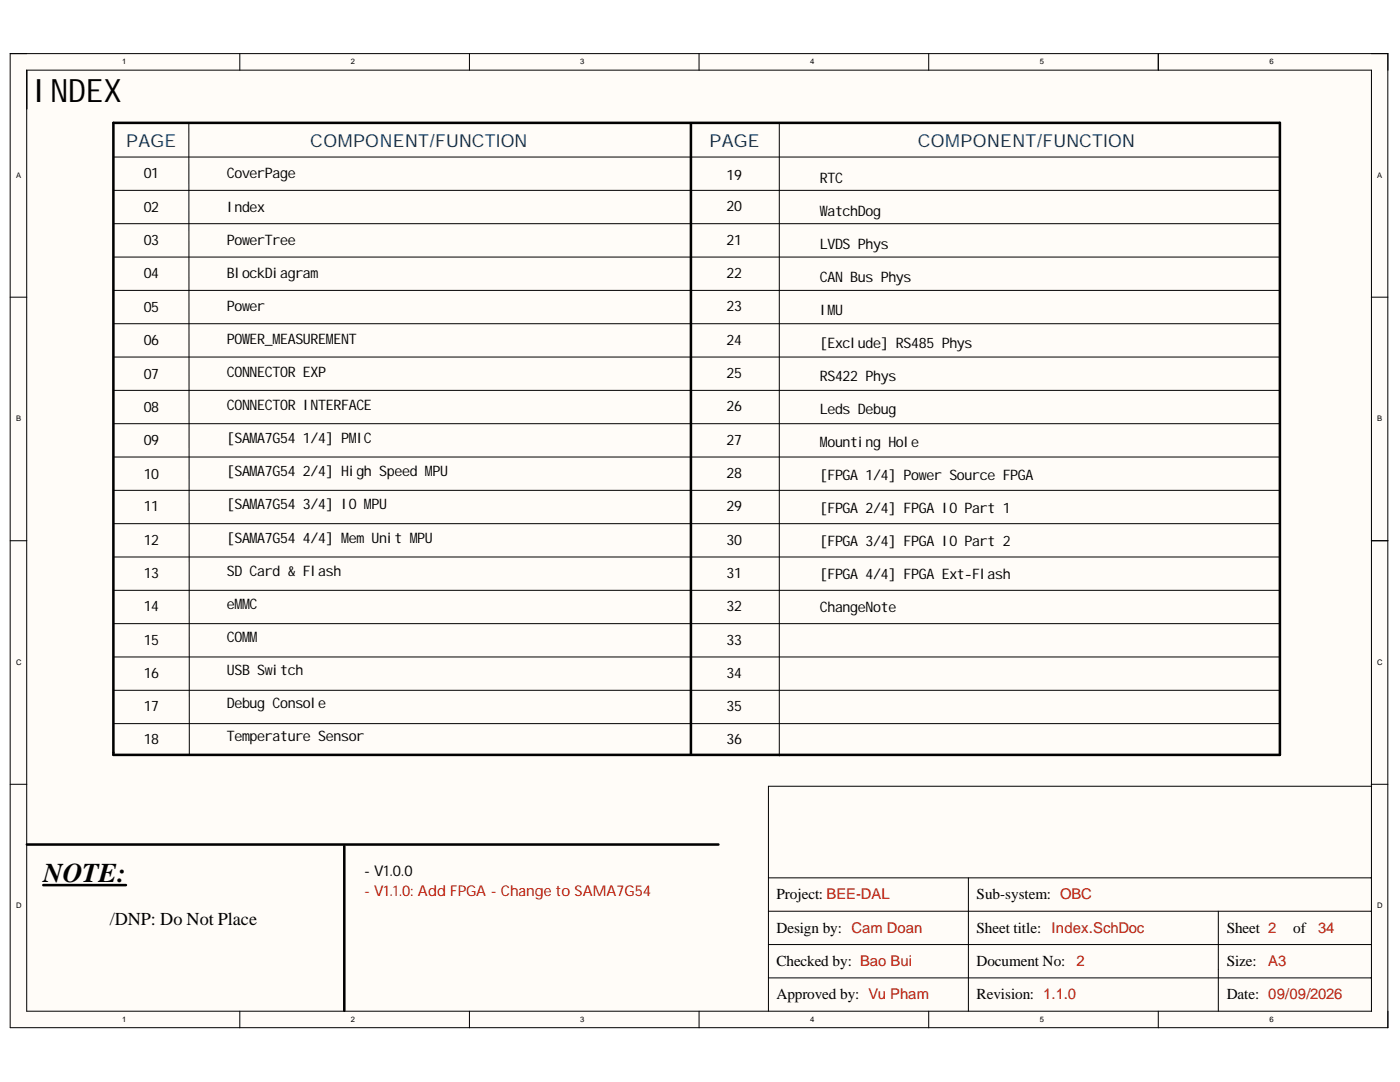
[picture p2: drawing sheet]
<svg xmlns="http://www.w3.org/2000/svg" width="279mm" height="216mm" viewBox="0 0 279 216" stroke-linecap="round" stroke-linejoin="round" font-family="sans-serif">
<defs><g id="words">
<text font-size="6.4" x="6.5" y="20.3">INDEX</text>
<text font-size="5.4" x="8.6" y="176">NOTE:</text>
<g font-size="3.6" fill="#073763">
<text x="25.2" y="29.3">PAGE</text>
<text x="61.9" y="29.3">COMPONENT/FUNCTION</text>
<text x="141.6" y="29.3">PAGE</text>
<text x="183.1" y="29.3">COMPONENT/FUNCTION</text>
</g>
<text font-size="3.6" x="21.9" y="184.6">/DNP: Do Not Place</text>
<g font-size="3">
<text x="72.7" y="174.7">- V1.0.0</text>
<text x="155" y="179.5">Project: BEE-DAL</text>
<text x="194.9" y="179.5">Sub-system: OBC</text>
<text x="155" y="186.1">Design by: Cam Doan</text>
<text x="194.9" y="186.1">Sheet title: Index.SchDoc</text>
<text x="244.8" y="186.1">Sheet 2</text>
<text x="258.1" y="186.1">of</text>
<text x="155" y="192.7">Checked by: Bao Bui</text>
<text x="194.9" y="192.7">Document No:</text>
<text x="244.8" y="192.7">Size:</text>
<text x="155" y="199.4">Approved by: Vu Pham</text>
<text x="194.9" y="199.4">Revision: 1.1.0</text>
<text x="244.8" y="199.4">Date: 09/09/2026</text>
</g>
<text font-size="3" fill="#f00" x="72.7" y="178.9">- V1.1.0: Add FPGA - Change to SAMA7G54</text>
<g font-size="3" fill="#a61c00">
<text x="263.1" y="186.1">34</text>
<text x="214.9" y="192.8">2</text>
<text x="253.1" y="192.8">A3</text>
</g>
<g font-size="2.9">
<text x="28.7" y="35.6">01</text>
<text x="45.3" y="35.6">CoverPage</text>
<text x="145" y="35.9">19</text>
<text x="163.6" y="36.5">RTC</text>
<text x="28.7" y="42.3">02</text>
<text x="45.3" y="42.2">Index</text>
<text x="145" y="42.1">20</text>
<text x="163.6" y="43">WatchDog</text>
<text x="28.7" y="48.9">03</text>
<text x="45.3" y="48.8">PowerTree</text>
<text x="145" y="48.8">21</text>
<text x="163.6" y="49.6">LVDS Phys</text>
<text x="28.7" y="55.6">04</text>
<text x="45.3" y="55.4">BlockDiagram</text>
<text x="145" y="55.5">22</text>
<text x="163.6" y="56.2">CAN Bus Phys</text>
<text x="28.7" y="62.2">05</text>
<text x="45.3" y="62">Power</text>
<text x="145" y="62.1">23</text>
<text x="163.6" y="62.8">IMU</text>
<text x="28.7" y="68.8">06</text>
<text x="45.3" y="68.6">POWER_MEASUREMENT</text>
<text x="145" y="68.8">24</text>
<text x="163.6" y="69.4">[Exclude] RS485 Phys</text>
<text x="28.7" y="75.5">07</text>
<text x="45.3" y="75.2">CONNECTOR EXP</text>
<text x="145" y="75.4">25</text>
<text x="163.6" y="76">RS422 Phys</text>
<text x="28.7" y="82.1">08</text>
<text x="45.3" y="81.9">CONNECTOR INTERFACE</text>
<text x="145" y="82">26</text>
<text x="163.6" y="82.5">Leds Debug</text>
<text x="28.7" y="88.8">09</text>
<text x="45.3" y="88.5">[SAMA7G54</text>
<text x="60.5" y="88.5">1/4] PMIC</text>
<text x="145" y="88.7">27</text>
<text x="163.6" y="89.1">Mounting Hole</text>
<text x="28.7" y="95.5">10</text>
<text x="45.3" y="95.1">[SAMA7G54</text>
<text x="60.5" y="95.1">2/4] High Speed MPU</text>
<text x="145" y="95.3">28</text>
<text x="163.6" y="95.7">[FPGA 1/4] Power Source FPGA</text>
<text x="28.7" y="102">11</text>
<text x="45.3" y="101.7">[SAMA7G54</text>
<text x="60.5" y="101.7">3/4] IO MPU</text>
<text x="145" y="102">29</text>
<text x="163.6" y="102.3">[FPGA 2/4] FPGA IO Part 1</text>
<text x="28.7" y="108.7">12</text>
<text x="45.3" y="108.3">[SAMA7G54</text>
<text x="60.5" y="108.3">4/4] Mem Unit MPU</text>
<text x="145" y="108.7">30</text>
<text x="163.6" y="108.9">[FPGA 3/4] FPGA IO Part 2</text>
<text x="28.7" y="115.3">13</text>
<text x="45.3" y="114.9">SD Card &amp; Flash</text>
<text x="145" y="115.3">31</text>
<text x="163.6" y="115.5">[FPGA 4/4] FPGA Ext-Flash</text>
<text x="28.7" y="122">14</text>
<text x="45.3" y="121.5">eMMC</text>
<text x="145" y="122">32</text>
<text x="163.6" y="122.1">ChangeNote</text>
<text x="28.7" y="128.6">15</text>
<text x="45.3" y="128">COMM</text>
<text x="145" y="128.6">33</text>
<text x="28.7" y="135.2">16</text>
<text x="45.3" y="134.6">USB Switch</text>
<text x="145" y="135.2">34</text>
<text x="28.7" y="141.9">17</text>
<text x="45.3" y="141.2">Debug Console</text>
<text x="145" y="141.9">35</text>
<text x="28.7" y="148.5">18</text>
<text x="45.3" y="147.8">Temperature Sensor</text>
<text x="145" y="148.5">36</text>
</g>
<g font-size="1.5">
<text x="24.4" y="12.9">1</text>
<text x="70" y="12.9">2</text>
<text x="115.8" y="12.9">3</text>
<text x="161.7" y="12.9">4</text>
<text x="207.5" y="12.9">5</text>
<text x="253.4" y="12.9">6</text>
<text x="3.2" y="35.5">A</text>
<text x="274.8" y="35.5">A</text>
<text x="3.2" y="84.1">B</text>
<text x="274.8" y="84.1">B</text>
<text x="3.2" y="132.7">C</text>
<text x="274.8" y="132.7">C</text>
<text x="3.2" y="181.2">D</text>
<text x="274.8" y="181.2">D</text>
<text x="24.4" y="203.9">1</text>
<text x="70" y="203.9">2</text>
<text x="115.8" y="203.9">3</text>
<text x="161.7" y="203.9">4</text>
<text x="207.5" y="203.9">5</text>
<text x="253.4" y="203.9">6</text>
</g>
</g></defs>
<g fill="#fffcf8">
<path d="M2 10.7h275v194.4h-275z" fill-rule="evenodd"/>
<path d="M5.4 14h268.3v187.8h-268.3z" fill-rule="evenodd"/>
</g>
<g fill="none" stroke="#000" stroke-width=".2">
<path d="M47.9 10.7v3.3M93.7 10.7v3.3M139.5 10.7v3.3M185.3 10.7v3.3M231.2 10.7v3.3M277 10.7v194.4h-275v-194.4h275v3.3M22.6 31.3h232.8M22.6 38h232.8M37.7 24.5l.1 126M155.5 24.5v126.3M2 59.3h3.4M22.6 44.6h232.8"/>
<path d="M22.6 51.3h232.8M22.6 57.9h232.8M273.7 59.3h3.3M22.6 64.6h232.8M22.6 71.2h232.8M22.6 77.9h232.8M22.6 84.5h232.8M22.6 91.2h232.8M22.6 97.8h232.8M2 107.9h3.4M22.6 104.5h232.8M22.6 111.1h232.8"/>
<path d="M22.6 117.8h232.8M273.7 107.9h3.3M22.6 124.4h232.8M22.6 131.1h232.8M22.6 137.7h232.8M2 156.5h3.4M22.6 144.4h232.8M273.7 156.5h3.3M273.7 156.9h-120.3v44.9M153.4 175.2h120.2M193.3 175.2v26.6M153.4 188.5h120.2"/>
<path d="M153.4 181.8h120.2M153.4 195.1h120.2M243.1 181.8v20M5.3 201.8v-187.8h268.4v187.8M5.4 201.8h268.3M47.9 201.8v3.3M93.7 201.8v3.3M139.5 201.8v3.3M185.3 201.8v3.3M231.2 201.8v3.3M277 201.8v3.3"/>
</g>
<path d="M22.6 24.5h232.8v126.1h-232.8zM137.9 24.6v125.8M5.4 168.5h138M8.6 176.6h16.5M68.7 168.9v32.8" fill="none" stroke="#000" stroke-width=".51"/>
<use href="#words"/>
</svg>
